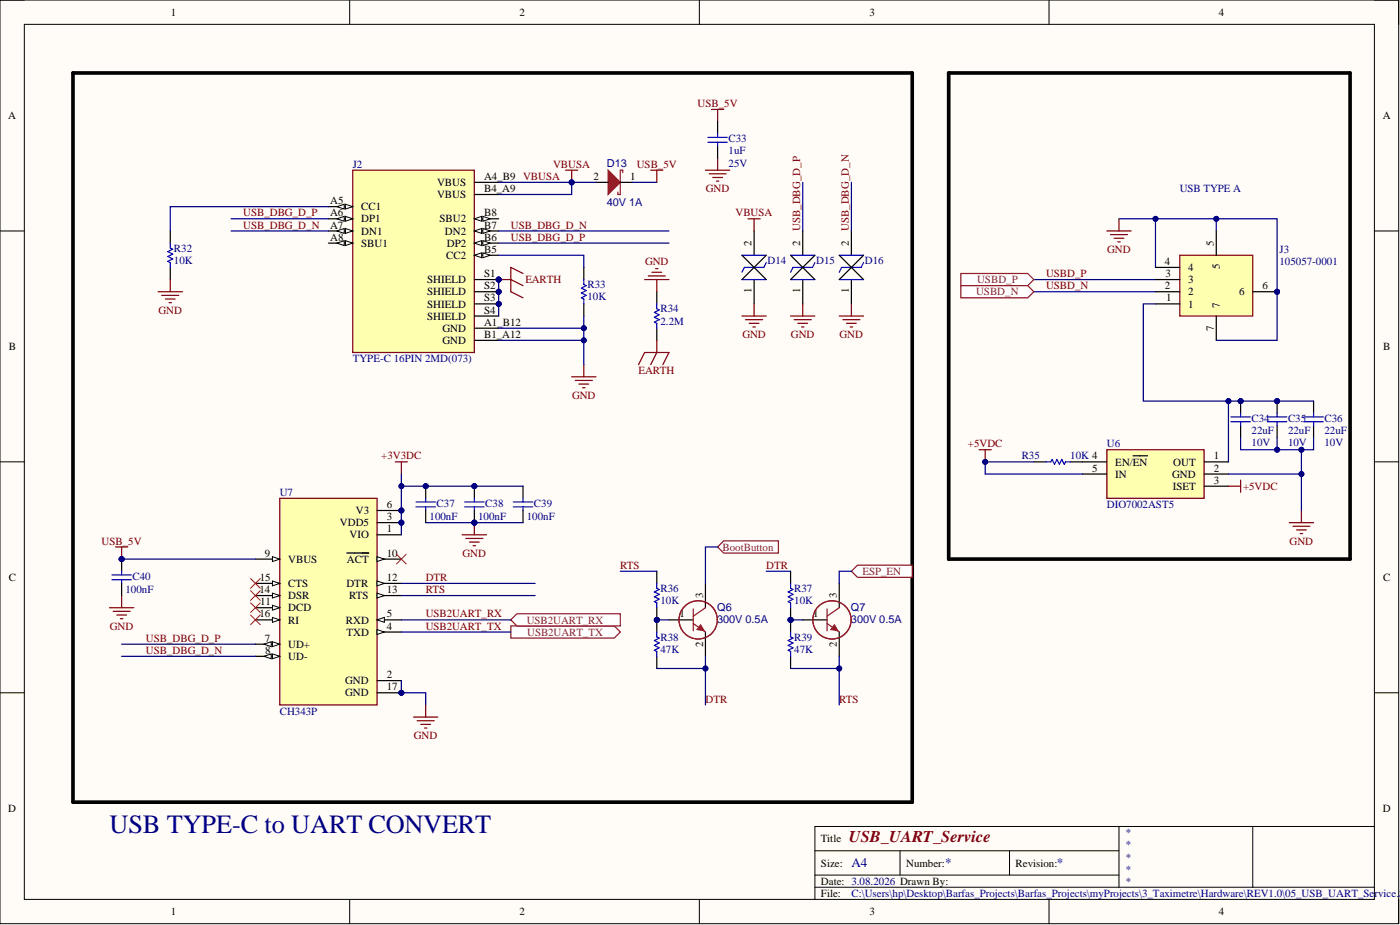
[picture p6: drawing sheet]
<svg xmlns="http://www.w3.org/2000/svg" width="292mm" height="193mm" viewBox="0 0 292 193" stroke-linecap="round" stroke-linejoin="round" font-family="sans-serif">
<defs><g id="words">
<text font-size="5.5" fill="#000080" x="22.8" y="173.8">USB TYPE-C to UART CONVERT</text>
<text font-size="3.4" fill="#800000" x="177.1" y="175.7">USB_UART_Service</text>
<g font-size="2.7" fill="#000080">
<text x="177.6" y="181">A4</text>
<text x="197.2" y="181">*</text>
<text x="220.5" y="181">*</text>
</g>
<g font-size="2.3">
<text x="35.6" y="3.3">1</text>
<text x="108.4" y="3.3">2</text>
<text x="181.4" y="3.3">3</text>
<text x="254.3" y="3.3">4</text>
<text x="1.7" y="24.9">A</text>
<text x="288.5" y="24.9">A</text>
<text x="91.2" y="38.8">VBUS</text>
<text x="91.2" y="41.3">VBUS</text>
<text x="101" y="37.5">A4_B9 VBUSA</text>
<text x="101" y="40.1">B4_A9</text>
<text x="123.8" y="37.5">2</text>
<text x="131.5" y="37.5">1</text>
<text x="68.9" y="45.1">A6</text>
<text x="68.9" y="47.7">A7</text>
<text x="68.9" y="42.6">A5</text>
<text x="75.4" y="43.9">CC1</text>
<text x="75.4" y="46.4">DP1</text>
<text x="91.7" y="46.4">SBU2</text>
<text x="101" y="45.1">B8</text>
<text x="101" y="47.7">B7</text>
<text x="68.9" y="50.2">A8</text>
<text x="75.4" y="48.9">DN1</text>
<text x="75.4" y="51.5">SBU1</text>
<text x="92.8" y="48.9">DN2</text>
<text x="93.2" y="51.5">DP2</text>
<text x="101" y="50.2">B6</text>
<text x="101" y="52.7">B5</text>
<text x="156.8" y="51.2" transform="rotate(-90 156.8 51.2)">2</text>
<text x="167" y="51.2" transform="rotate(-90 167 51.2)">2</text>
<text x="177.1" y="51.2" transform="rotate(-90 177.1 51.2)">2</text>
<text x="253.3" y="51.2" transform="rotate(-90 253.3 51.2)">5</text>
<text x="89.1" y="59.1">SHIELD</text>
<text x="93.1" y="54">CC2</text>
<text x="101" y="57.8">S1</text>
<text x="243.1" y="55.3">4</text>
<text x="243.2" y="57.8">3</text>
<text x="247.9" y="59.1">3</text>
<text x="247.9" y="56.5">4</text>
<text x="254.5" y="56" transform="rotate(-90 254.5 56)">5</text>
<text x="89.1" y="61.6">SHIELD</text>
<text x="89.1" y="64.2">SHIELD</text>
<text x="101" y="60.4">S2</text>
<text x="101" y="62.9">S3</text>
<text x="101" y="65.4">S4</text>
<text x="156.8" y="61.2" transform="rotate(-90 156.8 61.2)">1</text>
<text x="167" y="61.2" transform="rotate(-90 167 61.2)">1</text>
<text x="177.1" y="61.2" transform="rotate(-90 177.1 61.2)">1</text>
<text x="243.1" y="60.4">2</text>
<text x="243.3" y="62.9">1</text>
<text x="247.9" y="64.2">1</text>
<text x="247.9" y="61.6">2</text>
<text x="254.5" y="64.2" transform="rotate(-90 254.5 64.2)">7</text>
<text x="258.5" y="61.6">6</text>
<text x="263.4" y="60.4">6</text>
<text x="89.1" y="66.7">SHIELD</text>
<text x="92.3" y="69.2">GND</text>
<text x="92.3" y="71.8">GND</text>
<text x="101" y="68">A1_B12</text>
<text x="101" y="70.5">B1_A12</text>
<text x="253.3" y="69" transform="rotate(-90 253.3 69)">7</text>
<text x="1.8" y="73">B</text>
<text x="288.6" y="73">B</text>
<text x="253.3" y="95.8">1</text>
<text x="227.9" y="98.4">5</text>
<text x="232.7" y="97.1">EN/EN</text>
<text x="232.7" y="99.7">IN</text>
<text x="244.6" y="99.7">GND</text>
<text x="244.8" y="97.1">OUT</text>
<text x="253.3" y="98.4">2</text>
<text x="253.3" y="100.9">3</text>
<text x="74.3" y="107.3">V3</text>
<text x="80.7" y="106">6</text>
<text x="244.7" y="102.2">ISET</text>
<text x="70.9" y="109.8">VDD5</text>
<text x="72.9" y="112.3">VIO</text>
<text x="80.7" y="108.5">3</text>
<text x="80.7" y="111.1">1</text>
<text x="55.3" y="116.1">9</text>
<text x="60.1" y="117.4">VBUS</text>
<text x="72.4" y="117.4">ACT</text>
<text x="80.7" y="116.1">10</text>
<text x="1.8" y="121.2">C</text>
<text x="54.1" y="123.7">14</text>
<text x="54.2" y="121.2">15</text>
<text x="60.1" y="122.5">CTS</text>
<text x="60.1" y="125">DSR</text>
<text x="72.3" y="122.5">DTR</text>
<text x="72.8" y="125">RTS</text>
<text x="80.7" y="121.2">12</text>
<text x="80.7" y="123.7">13</text>
<text x="146.7" y="124.8" transform="rotate(-90 146.7 124.8)">3</text>
<text x="174.6" y="124.8" transform="rotate(-90 174.6 124.8)">3</text>
<text x="288.6" y="121.2">C</text>
<text x="54.1" y="128.8">16</text>
<text x="54.3" y="126.3">11</text>
<text x="60.1" y="127.5">DCD</text>
<text x="60.1" y="130.1">RI</text>
<text x="72.2" y="130.1">RXD</text>
<text x="80.7" y="128.8">5</text>
<text x="80.7" y="131.3">4</text>
<text x="141.8" y="128.8">1</text>
<text x="169.7" y="128.8">1</text>
<text x="55.3" y="133.9">7</text>
<text x="55.3" y="136.4">8</text>
<text x="60.1" y="135.1">UD+</text>
<text x="60.1" y="137.7">UD-</text>
<text x="72.3" y="132.6">TXD</text>
<text x="146.7" y="134.9" transform="rotate(-90 146.7 134.9)">2</text>
<text x="174.6" y="134.9" transform="rotate(-90 174.6 134.9)">2</text>
<text x="72" y="142.8">GND</text>
<text x="80.7" y="141.5">2</text>
<text x="72" y="145.3">GND</text>
<text x="80.7" y="144">17</text>
<text x="1.7" y="169.4">D</text>
<text x="288.5" y="169.4">D</text>
<text x="171.3" y="175.7">Title</text>
<text x="171.3" y="180.8">Size:</text>
<text x="171.3" y="184.6">Date: 3.08.2026 Drawn By:</text>
<text x="189.1" y="180.8">Number:</text>
<text x="211.9" y="180.8">Revision:</text>
<text x="35.6" y="190.9">1</text>
<text x="108.4" y="190.9">2</text>
<text x="171.3" y="187.1">File:</text>
<text x="181.4" y="190.9">3</text>
<text x="254.3" y="190.9">4</text>
</g>
<g font-size="2.3" fill="#800000">
<text x="145.5" y="22.3">USB_5V</text>
<text x="115.4" y="35">VBUSA</text>
<text x="132.8" y="35">USB_5V</text>
<text x="147.3" y="40.1">GND</text>
<text x="50.8" y="45.1">USB_DBG_D_P</text>
<text x="50.8" y="47.7">USB_DBG_D_N</text>
<text x="106.6" y="47.7">USB_DBG_D_N</text>
<text x="153.4" y="45.1">VBUSA</text>
<text x="106.6" y="50.2">USB_DBG_D_P</text>
<text x="167" y="48.2" transform="rotate(-90 167 48.2)">USB_DBG_D_P</text>
<text x="177.1" y="48.2" transform="rotate(-90 177.1 48.2)">USB_DBG_D_N</text>
<text x="231" y="52.7">GND</text>
<text x="109.6" y="59.1">EARTH</text>
<text x="134.6" y="55.3">GND</text>
<text x="218.2" y="57.8">USBD_P</text>
<text x="33.1" y="65.4">GND</text>
<text x="218.2" y="60.4">USBD_N</text>
<text x="154.9" y="70.5">GND</text>
<text x="165" y="70.5">GND</text>
<text x="175.2" y="70.5">GND</text>
<text x="119.4" y="83.2">GND</text>
<text x="133.2" y="78.1">EARTH</text>
<text x="79.6" y="95.8">+3V3DC</text>
<text x="202" y="93.3">+5VDC</text>
<text x="259.4" y="102.2">+5VDC</text>
<text x="21.2" y="113.6">USB_5V</text>
<text x="269.1" y="113.6">GND</text>
<text x="96.5" y="116.1">GND</text>
<text x="129.4" y="118.7">RTS</text>
<text x="159.9" y="118.7">DTR</text>
<text x="88.8" y="123.7">RTS</text>
<text x="88.8" y="121.2">DTR</text>
<text x="22.9" y="131.3">GND</text>
<text x="88.8" y="128.8">USB2UART_RX</text>
<text x="88.8" y="131.3">USB2UART_TX</text>
<text x="30.5" y="133.9">USB_DBG_D_P</text>
<text x="30.5" y="136.4">USB_DBG_D_N</text>
<text x="147.2" y="146.6">DTR</text>
<text x="175.1" y="146.6">RTS</text>
<text x="86.4" y="154.2">GND</text>
</g>
<g font-size="2.3" fill="#000080">
<text x="152" y="29.7">C33</text>
<text x="73.6" y="35">J2</text>
<text x="126.6" y="34.8">D13</text>
<text x="152" y="32.2">1uF</text>
<text x="152" y="34.7">25V</text>
<text x="246.2" y="40.1">USB TYPE A</text>
<text x="126.6" y="42.9">40V 1A</text>
<text x="36.3" y="52.5">R32</text>
<text x="267" y="52.7">J3</text>
<text x="36.3" y="55">10K</text>
<text x="160.1" y="55">D14</text>
<text x="170.3" y="55">D15</text>
<text x="180.4" y="55">D16</text>
<text x="267" y="55.3">105057-0001</text>
<text x="122.6" y="62.6">10K</text>
<text x="122.6" y="60.1">R33</text>
<text x="137.8" y="65.2">R34</text>
<text x="137.8" y="67.7">2.2M</text>
<text x="73.6" y="75.6">TYPE-C 16PIN 2MD(073)</text>
<text x="261.1" y="88">C34</text>
<text x="268.7" y="88">C35</text>
<text x="276.4" y="88">C36</text>
<text x="213.2" y="95.8">R35</text>
<text x="223.3" y="95.8">10K 4</text>
<text x="230.9" y="93.3">U6</text>
<text x="261.1" y="90.5">22uF</text>
<text x="261.1" y="93.1">10V</text>
<text x="268.7" y="90.5">22uF</text>
<text x="268.7" y="93.1">10V</text>
<text x="276.4" y="90.5">22uF</text>
<text x="276.4" y="93.1">10V</text>
<text x="58.4" y="103.5">U7</text>
<text x="91.1" y="105.7">C37</text>
<text x="101.3" y="105.7">C38</text>
<text x="111.4" y="105.7">C39</text>
<text x="230.9" y="106">DIO7002AST5</text>
<text x="89.6" y="108.4">100nF</text>
<text x="99.8" y="108.4">100nF</text>
<text x="109.9" y="108.4">100nF</text>
<text x="26.2" y="123.7">100nF</text>
<text x="27.7" y="120.9">C40</text>
<text x="137.8" y="123.5">R36</text>
<text x="165.7" y="123.5">R37</text>
<text x="137.8" y="126">10K</text>
<text x="149.6" y="129.9">300V 0.5A</text>
<text x="149.6" y="127.4">Q6</text>
<text x="165.7" y="126">10K</text>
<text x="177.6" y="129.9">300V 0.5A</text>
<text x="177.6" y="127.4">Q7</text>
<text x="137.8" y="136.2">47K</text>
<text x="137.8" y="133.6">R38</text>
<text x="165.7" y="136.2">47K</text>
<text x="165.7" y="133.6">R39</text>
<text x="58.4" y="149.1">CH343P</text>
<text x="234.7" y="174.4">*</text>
<text x="234.7" y="177">*</text>
<text x="234.7" y="179.5">*</text>
<text x="234.7" y="182.1">*</text>
<text x="234.7" y="184.6">*</text>
<text x="177.6" y="187.1">C:\Users\hp\Desktop\Barfas_Projects\Barfas_Projects\myProjects\3_Taximetre\Hardware\REV1.0\05_USB_UART_Service.S</text>
</g>
<g font-size="2.3" fill="#741b47">
<text x="203.9" y="59.1">USBD_P</text>
<text x="203.6" y="61.6">USBD_N</text>
<text x="150.7" y="114.9">BootButton</text>
<text x="179.9" y="119.9">ESP_EN</text>
<text x="109.9" y="130.1">USB2UART_RX</text>
<text x="110" y="132.6">USB2UART_TX</text>
</g>
</g></defs>
<path d="M0 0h291.8v192.7h-291.8z" fill-rule="evenodd" fill="#fffcf8"/>
<path d="M0 0h291.8v192.7h-291.8z" fill="none" stroke="#000" stroke-width=".21"/>
<path d="M5.1 5.1h281.7v182.5h-281.7z" fill-rule="evenodd" fill="#fffcf8"/>
<g fill="none" stroke="#000" stroke-width=".21">
<path d="M0 0h5.1M5.1 5.1h281.7v182.5h-281.7zM73 0v5.1M145.9 0v5.1M218.9 0v5.1M286.8 0h5v5.1M0 48.2h5.1M286.8 48.2h5M0 96.4h5.1M286.8 96.4h5M0 144.5h5.1M286.8 144.5h5"/>
<path d="M170 177.5h63.5M187.8 177.5v5.1M210.6 177.5v5.1M233.5 172.4v12.7M261.4 172.4v12.7M286.8 172.4h-116.8v15.2M73 187.6v5.1M145.9 187.6v5.1M170 185.1h116.8M170 182.6h63.5M218.9 187.6v5.1M291.8 187.6v5.1"/>
</g>
<g fill="none" stroke="#800000" stroke-width=".25">
<path d="M96.4 111.6h5.1M97.2 112.3h3.5M98 113.1h2M98.7 113.8h.5M99 109v2.6M22.8 126.8h5.1M23.6 127.5h3.6M24.4 128.3h2M25.1 129.1h.5M25.4 124.2v2.6M86.3 149.6h5.1M87 150.4h3.6"/>
<path d="M87.8 151.1h2M88.6 151.9h.5M88.8 147.1v2.5"/>
</g>
<circle cx="99" cy="109" r=".51" fill="#000080"/>
<circle cx="99" cy="109" r=".51" fill="none" stroke="#000080" stroke-width=".21"/>
<path d="M15.2 15.2h175.1v152.1h-175.1zM197.9 15.2h83.8v101.4h-83.8z" fill="none" stroke="#000" stroke-width=".76"/>
<path d="M230.9 48.2h5.1M231.7 48.9h3.5M232.5 49.7h2M233.2 50.5h.5M233.5 45.6v2.6" fill="none" stroke="#800000" stroke-width=".25"/>
<circle cx="104" cy="58.3" r=".51" fill="#000080"/>
<circle cx="104" cy="58.3" r=".51" fill="none" stroke="#000080" stroke-width=".21"/>
<circle cx="104" cy="60.9" r=".51" fill="#000080"/>
<circle cx="104" cy="60.9" r=".51" fill="none" stroke="#000080" stroke-width=".21"/>
<circle cx="104" cy="63.4" r=".51" fill="#000080"/>
<circle cx="104" cy="63.4" r=".51" fill="none" stroke="#000080" stroke-width=".21"/>
<path d="M73.6 35.5h25.4v38h-25.4z" fill-rule="evenodd" fill="#ffffb0"/>
<path d="M73.6 35.5h25.4v38h-25.4z" fill="none" stroke="#800000" stroke-width=".25"/>
<path d="M68.5 43.1h5.1" fill="none" stroke="#000" stroke-width=".25"/>
<path d="M72.1 42.6l1.5 .5-1.5 .5z" fill="#f8fcff"/>
<path d="M72.1 42.6l1.5 .5-1.5 .5z" fill="none" stroke="#000" stroke-width=".21"/>
<path d="M70.3 43.1l1.5-.5v1z" fill="#f8fcff"/>
<path d="M70.3 43.1l1.5-.5v1z" fill="none" stroke="#000" stroke-width=".21"/>
<path d="M68.5 45.6h5.1" fill="none" stroke="#000" stroke-width=".25"/>
<path d="M72.1 45.1l1.5 .5-1.5 .6z" fill="#f8fcff"/>
<path d="M72.1 45.1l1.5 .5-1.5 .6z" fill="none" stroke="#000" stroke-width=".21"/>
<path d="M70.3 45.6l1.5-.5v1.1z" fill="#f8fcff"/>
<path d="M70.3 45.6l1.5-.5v1.1z" fill="none" stroke="#000" stroke-width=".21"/>
<path d="M68.5 48.2h5.1" fill="none" stroke="#000" stroke-width=".25"/>
<path d="M72.1 47.7l1.5 .5-1.5 .5z" fill="#f8fcff"/>
<path d="M72.1 47.7l1.5 .5-1.5 .5z" fill="none" stroke="#000" stroke-width=".21"/>
<path d="M70.3 48.2l1.5-.5v1z" fill="#f8fcff"/>
<path d="M70.3 48.2l1.5-.5v1z" fill="none" stroke="#000" stroke-width=".21"/>
<path d="M68.5 50.7h5.1" fill="none" stroke="#000" stroke-width=".25"/>
<path d="M72.1 50.2l1.5 .5-1.5 .5z" fill="#f8fcff"/>
<path d="M72.1 50.2l1.5 .5-1.5 .5z" fill="none" stroke="#000" stroke-width=".21"/>
<path d="M70.3 50.7l1.5-.5v1z" fill="#f8fcff"/>
<path d="M70.3 50.7l1.5-.5v1z" fill="none" stroke="#000" stroke-width=".21"/>
<path d="M99 38h5M99 40.6h5M99 45.6h5" fill="none" stroke="#000" stroke-width=".25"/>
<path d="M99 45.6l1.5-.5v1.1z" fill="#f8fcff"/>
<path d="M99 45.6l1.5-.5v1.1z" fill="none" stroke="#000" stroke-width=".21"/>
<path d="M100.7 45.1l1.6 .5-1.6 .6z" fill="#f8fcff"/>
<path d="M100.7 45.1l1.6 .5-1.6 .6z" fill="none" stroke="#000" stroke-width=".21"/>
<path d="M99 48.2h5" fill="none" stroke="#000" stroke-width=".25"/>
<path d="M99 48.2l1.5-.5v1z" fill="#f8fcff"/>
<path d="M99 48.2l1.5-.5v1z" fill="none" stroke="#000" stroke-width=".21"/>
<path d="M100.7 47.7l1.6 .5-1.6 .5z" fill="#f8fcff"/>
<path d="M100.7 47.7l1.6 .5-1.6 .5z" fill="none" stroke="#000" stroke-width=".21"/>
<path d="M99 50.7h5" fill="none" stroke="#000" stroke-width=".25"/>
<path d="M99 50.7l1.5-.5v1z" fill="#f8fcff"/>
<path d="M99 50.7l1.5-.5v1z" fill="none" stroke="#000" stroke-width=".21"/>
<path d="M100.7 50.2l1.6 .5-1.6 .5z" fill="#f8fcff"/>
<path d="M100.7 50.2l1.6 .5-1.6 .5z" fill="none" stroke="#000" stroke-width=".21"/>
<path d="M99 53.3h5" fill="none" stroke="#000" stroke-width=".25"/>
<path d="M99 53.3l1.5-.6v1.1z" fill="#f8fcff"/>
<path d="M99 53.3l1.5-.6v1.1z" fill="none" stroke="#000" stroke-width=".21"/>
<path d="M100.7 52.7l1.6 .6-1.6 .5z" fill="#f8fcff"/>
<path d="M100.7 52.7l1.6 .6-1.6 .5z" fill="none" stroke="#000" stroke-width=".21"/>
<path d="M99 58.3h5" fill="none" stroke="#000" stroke-width=".25"/>
<circle cx="104" cy="58.3" r=".51" fill="#000080"/>
<circle cx="104" cy="58.3" r=".51" fill="none" stroke="#000080" stroke-width=".21"/>
<path d="M99 60.9h5" fill="none" stroke="#000" stroke-width=".25"/>
<circle cx="104" cy="60.9" r=".51" fill="#000080"/>
<circle cx="104" cy="60.9" r=".51" fill="none" stroke="#000080" stroke-width=".21"/>
<path d="M99 63.4h5" fill="none" stroke="#000" stroke-width=".25"/>
<circle cx="104" cy="63.4" r=".51" fill="#000080"/>
<circle cx="104" cy="63.4" r=".51" fill="none" stroke="#000080" stroke-width=".21"/>
<path d="M35.5 48.2v2.5M35.5 55.8v2.5M121.8 55.8v2.5M99 65.9h5M99 68.5h5M99 71h5M121.8 63.4v2.5M137 60.9v2.5M137 68.5v2.5" fill="none" stroke="#000" stroke-width=".25"/>
<path d="M35.5 58.3v2.6M104 58.3h2.6l2.5 1.3M109.1 57.1l-2.5-1.3v5.1l2.5 1.2M33 60.9h5.1M33.8 61.6h3.5M34.5 62.4h2M35.3 63.1h.5M119.3 78.6h5M120 79.4h3.6M121.8 76.1v2.5M120.8 80.1h2M121.6 80.9h.5" fill="none" stroke="#800000" stroke-width=".25"/>
<path d="M35.5 50.7v1l.5 .3-1 .5 1 .5-1 .5 1 .5-1 .5 .5 .3v1M121.8 58.3v1l.5 .3-1 .5 1 .5-1 .5 1 .5-1 .5 .5 .3v1M137 63.4v1l.5 .3-1 .5 1 .5-1 .5 1 .5-1 .5 .5 .3v1" fill="none" stroke="#00f" stroke-width=".25"/>
<circle cx="104" cy="58.3" r=".51" fill="#000080"/>
<circle cx="104" cy="58.3" r=".51" fill="none" stroke="#000080" stroke-width=".21"/>
<g fill="none" stroke="#800000" stroke-width=".25">
<path d="M134.5 58.3h5.1M135.3 57.6h3.5M136 56.8h2M136.8 56h.5M137 58.3v2.6M156.1 45.6h2.5M157.3 45.6v2.6M133.2 76.1l1.3-2.6h5.1l-1.3 2.6M137 71v2.5l-1.2 2.6M154.8 65.9h5.1M155.6 66.7h3.5M156.3 67.5h2.1"/>
<path d="M157.1 68.2h.5M157.3 63.4v2.5M164.9 65.9h5.1M165.7 66.7h3.6M166.5 67.5h2M167.2 68.2h.5M167.5 63.4v2.5M175.1 65.9h5.1M175.9 66.7h3.5M176.6 67.5h2.1M177.4 68.2h.5M177.6 63.4v2.5"/>
</g>
<path d="M154.8 53.3l5.1 5M157.3 48.2v5.1M157.3 58.3v5.1M159.9 53.3l-5.1 5M164.9 53.3l5.1 5M167.5 48.2v5.1M167.5 58.3v5.1M170 53.3l-5.1 5M175.1 53.3l5.1 5M177.6 48.2v5.1M177.6 58.3v5.1M180.2 53.3l-5.1 5" fill="none" stroke="#000" stroke-width=".25"/>
<path d="M154.8 58.3h5.1M154.8 53.3h5.1M159.9 54.8l-.5 1h-4.1l-.5 1M164.9 58.3h5.1M164.9 53.3h5.1M170 54.8l-.5 1h-4l-.6 1M175.1 58.3h5.1M175.1 53.3h5.1M180.2 54.8l-.5 1h-4.1l-.5 1" fill="none" stroke="#00f" stroke-width=".25"/>
<path d="M126.9 35.5l2.5 2.5-2.5 2.6z" fill="#880444"/>
<path d="M126.9 35.5l2.5 2.5-2.5 2.6zM129.9 36v-.5h-.5v5.1h-.5v-.5" fill="none" stroke="#880444" stroke-width=".25"/>
<path d="M124.3 38h2.6M129.4 38h2.6" fill="none" stroke="#000" stroke-width=".25"/>
<path d="M118 35.5h2.5M119.3 35.5v2.5" fill="none" stroke="#800000" stroke-width=".25"/>
<circle cx="119.3" cy="38" r=".51" fill="#000080"/>
<circle cx="119.3" cy="38" r=".51" fill="none" stroke="#000080" stroke-width=".21"/>
<path d="M135.8 35.5h2.5M137 35.5v2.5M24.1 114.1h2.5M25.4 114.1v2.5" fill="none" stroke="#800000" stroke-width=".25"/>
<circle cx="25.4" cy="116.6" r=".51" fill="#000080"/>
<circle cx="25.4" cy="116.6" r=".51" fill="none" stroke="#000080" stroke-width=".21"/>
<path d="M147.2 35.5h5.1M147.9 36.3h3.6M148.5 22.8h2.5M148.7 37h2M149.5 37.8h.5M149.7 22.8v2.6M149.7 33v2.5" fill="none" stroke="#800000" stroke-width=".25"/>
<path d="M149.7 25.4v2.5M149.7 30.4v2.6" fill="none" stroke="#000" stroke-width=".25"/>
<path d="M147.7 29.7h4.1M147.7 28.7h4.1M149.7 27.9v.8M149.7 29.7v.7" fill="none" stroke="#00f" stroke-width=".25"/>
<circle cx="83.7" cy="106.5" r=".51" fill="#000080"/>
<circle cx="83.7" cy="106.5" r=".51" fill="none" stroke="#000080" stroke-width=".21"/>
<circle cx="83.7" cy="109" r=".51" fill="#000080"/>
<circle cx="83.7" cy="109" r=".51" fill="none" stroke="#000080" stroke-width=".21"/>
<circle cx="83.7" cy="144.5" r=".51" fill="#000080"/>
<circle cx="83.7" cy="144.5" r=".51" fill="none" stroke="#000080" stroke-width=".21"/>
<path d="M58.4 104h20.3v43.1h-20.3z" fill-rule="evenodd" fill="#ffffb0"/>
<path d="M58.4 104h20.3v43.1h-20.3z" fill="none" stroke="#800000" stroke-width=".25"/>
<path d="M53.3 116.6h5.1" fill="none" stroke="#000" stroke-width=".25"/>
<path d="M56.8 116.1l1.6 .5-1.6 .5z" fill="#f8fcff"/>
<path d="M56.8 116.1l1.6 .5-1.6 .5z" fill="none" stroke="#000" stroke-width=".21"/>
<path d="M53.3 121.7h5.1" fill="none" stroke="#000" stroke-width=".25"/>
<path d="M56.8 121.2l1.6 .5-1.6 .5z" fill="#f8fcff"/>
<path d="M56.8 121.2l1.6 .5-1.6 .5z" fill="none" stroke="#000" stroke-width=".21"/>
<path d="M53.3 124.2h5.1" fill="none" stroke="#000" stroke-width=".25"/>
<path d="M56.8 123.7l1.6 .5-1.6 .6z" fill="#f8fcff"/>
<path d="M56.8 123.7l1.6 .5-1.6 .6z" fill="none" stroke="#000" stroke-width=".21"/>
<path d="M53.3 126.8h5.1" fill="none" stroke="#000" stroke-width=".25"/>
<path d="M56.8 126.3l1.6 .5-1.6 .5z" fill="#f8fcff"/>
<path d="M56.8 126.3l1.6 .5-1.6 .5z" fill="none" stroke="#000" stroke-width=".21"/>
<path d="M53.3 129.3h5.1" fill="none" stroke="#000" stroke-width=".25"/>
<path d="M56.8 128.8l1.6 .5-1.6 .5z" fill="#f8fcff"/>
<path d="M56.8 128.8l1.6 .5-1.6 .5z" fill="none" stroke="#000" stroke-width=".21"/>
<path d="M53.3 134.4h5.1" fill="none" stroke="#000" stroke-width=".25"/>
<path d="M56.8 133.9l1.6 .5-1.6 .5z" fill="#f8fcff"/>
<path d="M56.8 133.9l1.6 .5-1.6 .5z" fill="none" stroke="#000" stroke-width=".21"/>
<path d="M55.1 134.4l1.5-.5v1z" fill="#f8fcff"/>
<path d="M55.1 134.4l1.5-.5v1z" fill="none" stroke="#000" stroke-width=".21"/>
<path d="M53.3 136.9h5.1" fill="none" stroke="#000" stroke-width=".25"/>
<path d="M56.8 136.4l1.6 .5-1.6 .5z" fill="#f8fcff"/>
<path d="M56.8 136.4l1.6 .5-1.6 .5z" fill="none" stroke="#000" stroke-width=".21"/>
<path d="M55.1 136.9l1.5-.5v1z" fill="#f8fcff"/>
<path d="M55.1 136.9l1.5-.5v1z" fill="none" stroke="#000" stroke-width=".21"/>
<path d="M78.7 106.5h5" fill="none" stroke="#000" stroke-width=".25"/>
<circle cx="83.7" cy="106.5" r=".51" fill="#000080"/>
<circle cx="83.7" cy="106.5" r=".51" fill="none" stroke="#000080" stroke-width=".21"/>
<path d="M78.7 109h5" fill="none" stroke="#000" stroke-width=".25"/>
<circle cx="83.7" cy="109" r=".51" fill="#000080"/>
<circle cx="83.7" cy="109" r=".51" fill="none" stroke="#000080" stroke-width=".21"/>
<path d="M78.7 111.6h5M78.7 116.6h5" fill="none" stroke="#000" stroke-width=".25"/>
<path d="M78.7 116.1l1.5 .5-1.5 .5z" fill="#f8fcff"/>
<path d="M78.7 116.1l1.5 .5-1.5 .5z" fill="none" stroke="#000" stroke-width=".21"/>
<path d="M72.4 115.4h4.5M78.7 121.7h5" fill="none" stroke="#000" stroke-width=".25"/>
<path d="M78.7 121.2l1.5 .5-1.5 .5z" fill="#f8fcff"/>
<path d="M78.7 121.2l1.5 .5-1.5 .5z" fill="none" stroke="#000" stroke-width=".21"/>
<path d="M78.7 124.2h5" fill="none" stroke="#000" stroke-width=".25"/>
<path d="M78.7 123.7l1.5 .5-1.5 .6z" fill="#f8fcff"/>
<path d="M78.7 123.7l1.5 .5-1.5 .6z" fill="none" stroke="#000" stroke-width=".21"/>
<path d="M78.7 129.3h5" fill="none" stroke="#000" stroke-width=".25"/>
<path d="M78.7 129.3l1.5-.5v1z" fill="#f8fcff"/>
<path d="M78.7 129.3l1.5-.5v1z" fill="none" stroke="#000" stroke-width=".21"/>
<path d="M78.7 131.8h5" fill="none" stroke="#000" stroke-width=".25"/>
<path d="M78.7 131.3l1.5 .5-1.5 .6z" fill="#f8fcff"/>
<path d="M78.7 131.3l1.5 .5-1.5 .6z" fill="none" stroke="#000" stroke-width=".21"/>
<path d="M78.7 142h5M78.7 144.5h5" fill="none" stroke="#000" stroke-width=".25"/>
<circle cx="83.7" cy="144.5" r=".51" fill="#000080"/>
<circle cx="83.7" cy="144.5" r=".51" fill="none" stroke="#000080" stroke-width=".21"/>
<path d="M106.6 130.6h21.6l1.2 1.2-1.2 1.3h-21.6z" fill-rule="evenodd" fill="#fff"/>
<path d="M106.6 130.6h21.6l1.2 1.2-1.2 1.3h-21.6z" fill="none" stroke="#880444" stroke-width=".25"/>
<path d="M106.6 129.3l1.3-1.3h21.5v2.6h-21.5z" fill-rule="evenodd" fill="#fff"/>
<path d="M106.6 129.3l1.3-1.3h21.5v2.6h-21.5zM144.6 130.1l2.6 1.7M144.6 127v4.6M147.2 126.8l-2.6 1.8" fill="none" stroke="#880444" stroke-width=".25"/>
<path d="M139.6 129.3h5M147.2 121.7v5.1M147.2 131.8v5.1" fill="none" stroke="#000" stroke-width=".25"/>
<path d="M146.2 130.3l.7 1.3-1.5-.3z" fill="#880444"/>
<path d="M146.2 130.3l.7 1.3-1.5-.3z" fill="none" stroke="#880444" stroke-width=".21"/>
<g fill="none" stroke="#880444" stroke-width=".25">
<path d="M172.6 130.1l2.5 1.7M172.6 127v4.6M175.1 126.8l-2.5 1.8"/>
<circle cx="145.7" cy="129.3" r="4"/>
</g>
<path d="M167.5 129.3h5.1M175.1 121.7v5.1M175.1 131.8v5.1" fill="none" stroke="#000" stroke-width=".25"/>
<path d="M174.1 130.3l.7 1.3-1.5-.3z" fill="#880444"/>
<path d="M174.1 130.3l.7 1.3-1.5-.3z" fill="none" stroke="#880444" stroke-width=".21"/>
<circle cx="173.6" cy="129.3" r="4" fill="none" stroke="#880444" stroke-width=".25"/>
<circle cx="164.9" cy="129.3" r=".51" fill="#000080"/>
<circle cx="164.9" cy="129.3" r=".51" fill="none" stroke="#000080" stroke-width=".21"/>
<path d="M164.9 119.2v2.5M164.9 126.8v2.5" fill="none" stroke="#000" stroke-width=".25"/>
<circle cx="164.9" cy="129.3" r=".51" fill="#000080"/>
<circle cx="164.9" cy="129.3" r=".51" fill="none" stroke="#000080" stroke-width=".21"/>
<path d="M164.9 121.7v1l.6 .3-1.1 .5 1.1 .5-1.1 .5 1.1 .5-1.1 .5 .5 .3v1" fill="none" stroke="#00f" stroke-width=".25"/>
<circle cx="164.9" cy="129.3" r=".51" fill="#000080"/>
<circle cx="164.9" cy="129.3" r=".51" fill="none" stroke="#000080" stroke-width=".21"/>
<path d="M164.9 129.3v2.5" fill="none" stroke="#000" stroke-width=".25"/>
<circle cx="164.9" cy="129.3" r=".51" fill="#000080"/>
<circle cx="164.9" cy="129.3" r=".51" fill="none" stroke="#000080" stroke-width=".21"/>
<path d="M164.9 136.9v2.6" fill="none" stroke="#000" stroke-width=".25"/>
<path d="M164.9 131.8v1.1l.6 .2-1.1 .5 1.1 .5-1.1 .5 1.1 .5-1.1 .6 .5 .2v1" fill="none" stroke="#00f" stroke-width=".25"/>
<circle cx="137" cy="129.3" r=".51" fill="#000080"/>
<circle cx="137" cy="129.3" r=".51" fill="none" stroke="#000080" stroke-width=".21"/>
<path d="M137 119.2v2.5M137 126.8v2.5" fill="none" stroke="#000" stroke-width=".25"/>
<circle cx="137" cy="129.3" r=".51" fill="#000080"/>
<circle cx="137" cy="129.3" r=".51" fill="none" stroke="#000080" stroke-width=".21"/>
<path d="M137 121.7v1l.5 .3-1 .5 1 .5-1 .5 1 .5-1 .5 .5 .3v1" fill="none" stroke="#00f" stroke-width=".25"/>
<circle cx="137" cy="129.3" r=".51" fill="#000080"/>
<circle cx="137" cy="129.3" r=".51" fill="none" stroke="#000080" stroke-width=".21"/>
<path d="M137 129.3v2.5" fill="none" stroke="#000" stroke-width=".25"/>
<circle cx="137" cy="129.3" r=".51" fill="#000080"/>
<circle cx="137" cy="129.3" r=".51" fill="none" stroke="#000080" stroke-width=".21"/>
<path d="M137 136.9v2.6" fill="none" stroke="#000" stroke-width=".25"/>
<path d="M137 131.8v1.1l.5 .2-1 .5 1 .5-1 .5 1 .5-1 .6 .5 .2v1" fill="none" stroke="#00f" stroke-width=".25"/>
<path d="M149.7 114.1l1.3-1.3h11.4v2.6h-11.4z" fill-rule="evenodd" fill="#fff"/>
<path d="M149.7 114.1l1.3-1.3h11.4v2.6h-11.4z" fill="none" stroke="#880444" stroke-width=".25"/>
<path d="M177.6 119.2l1.3-1.3h11.4v2.5h-11.4z" fill-rule="evenodd" fill="#fff"/>
<path d="M177.6 119.2l1.3-1.3h11.4v2.5h-11.4z" fill="none" stroke="#880444" stroke-width=".25"/>
<path d="M82.5 96.4h2.5M83.7 96.4v2.5" fill="none" stroke="#800000" stroke-width=".25"/>
<circle cx="25.4" cy="116.6" r=".51" fill="#000080"/>
<circle cx="25.4" cy="116.6" r=".51" fill="none" stroke="#000080" stroke-width=".21"/>
<path d="M23.3 120.9h4.1M25.4 120.9v.8" fill="none" stroke="#00f" stroke-width=".25"/>
<path d="M25.4 116.6v2.6" fill="none" stroke="#000" stroke-width=".25"/>
<circle cx="25.4" cy="116.6" r=".51" fill="#000080"/>
<circle cx="25.4" cy="116.6" r=".51" fill="none" stroke="#000080" stroke-width=".21"/>
<path d="M25.4 121.7v2.5" fill="none" stroke="#000" stroke-width=".25"/>
<path d="M23.3 119.9h4.1M25.4 119.2v.7" fill="none" stroke="#00f" stroke-width=".25"/>
<circle cx="88.8" cy="101.4" r=".51" fill="#000080"/>
<circle cx="88.8" cy="101.4" r=".51" fill="none" stroke="#000080" stroke-width=".21"/>
<path d="M86.8 105.7h4M88.8 105.7v.8" fill="none" stroke="#00f" stroke-width=".25"/>
<path d="M88.8 101.4v2.6" fill="none" stroke="#000" stroke-width=".25"/>
<circle cx="88.8" cy="101.4" r=".51" fill="#000080"/>
<circle cx="88.8" cy="101.4" r=".51" fill="none" stroke="#000080" stroke-width=".21"/>
<path d="M88.8 106.5v2.5" fill="none" stroke="#000" stroke-width=".25"/>
<path d="M86.8 104.7h4M88.8 104v.7" fill="none" stroke="#00f" stroke-width=".25"/>
<circle cx="99" cy="101.4" r=".51" fill="#000080"/>
<circle cx="99" cy="101.4" r=".51" fill="none" stroke="#000080" stroke-width=".21"/>
<circle cx="99" cy="109" r=".51" fill="#000080"/>
<circle cx="99" cy="109" r=".51" fill="none" stroke="#000080" stroke-width=".21"/>
<path d="M96.9 105.7h4.1M99 105.7v.8" fill="none" stroke="#00f" stroke-width=".25"/>
<path d="M99 101.4v2.6" fill="none" stroke="#000" stroke-width=".25"/>
<circle cx="99" cy="101.4" r=".51" fill="#000080"/>
<circle cx="99" cy="101.4" r=".51" fill="none" stroke="#000080" stroke-width=".21"/>
<path d="M99 106.5v2.5" fill="none" stroke="#000" stroke-width=".25"/>
<circle cx="99" cy="109" r=".51" fill="#000080"/>
<circle cx="99" cy="109" r=".51" fill="none" stroke="#000080" stroke-width=".21"/>
<path d="M96.9 104.7h4.1M99 104v.7M107.1 104.7h4.1M107.1 105.7h4.1M109.1 104v.7M109.1 105.7v.8" fill="none" stroke="#00f" stroke-width=".25"/>
<path d="M109.1 101.4v2.6M109.1 106.5v2.5" fill="none" stroke="#000" stroke-width=".25"/>
<path d="M230.9 93.8h20.3v10.2h-20.3z" fill-rule="evenodd" fill="#ffffb0"/>
<path d="M204.3 93.8h2.5M205.6 93.8v2.6M230.9 93.8h20.3v10.2h-20.3z" fill="none" stroke="#800000" stroke-width=".25"/>
<path d="M215.7 96.4h2.5M223.3 96.4h7.6M225.9 98.9h5M236.4 95.1h3M251.2 96.4h5.1M251.2 98.9h5.1M251.2 101.4h5.1" fill="none" stroke="#000" stroke-width=".25"/>
<path d="M218.2 96.4h1.1l.2-.6 .5 1.1 .5-1.1 .5 1.1 .5-1.1 .5 1.1 .3-.5h1" fill="none" stroke="#00f" stroke-width=".25"/>
<circle cx="205.6" cy="96.4" r=".51" fill="#000080"/>
<circle cx="205.6" cy="96.4" r=".51" fill="none" stroke="#000080" stroke-width=".21"/>
<path d="M256.3 101.4h2.5M258.8 100.2v2.5M269 109h5.1M269.8 109.8h3.5M270.5 110.6h2M271.3 111.3h.5M271.5 106.5v2.5" fill="none" stroke="#800000" stroke-width=".25"/>
<circle cx="258.8" cy="83.7" r=".51" fill="#000080"/>
<circle cx="258.8" cy="83.7" r=".51" fill="none" stroke="#000080" stroke-width=".21"/>
<path d="M258.8 83.7v2.5" fill="none" stroke="#000" stroke-width=".25"/>
<circle cx="258.8" cy="83.7" r=".51" fill="#000080"/>
<circle cx="258.8" cy="83.7" r=".51" fill="none" stroke="#000080" stroke-width=".21"/>
<path d="M258.8 88.7v2.6" fill="none" stroke="#000" stroke-width=".25"/>
<path d="M256.8 88h4.1M256.8 87h4.1M258.8 86.2v.8M258.8 88v.7" fill="none" stroke="#00f" stroke-width=".25"/>
<circle cx="266.5" cy="83.7" r=".51" fill="#000080"/>
<circle cx="266.5" cy="83.7" r=".51" fill="none" stroke="#000080" stroke-width=".21"/>
<path d="M266.5 83.7v2.5" fill="none" stroke="#000" stroke-width=".25"/>
<circle cx="266.5" cy="83.7" r=".51" fill="#000080"/>
<circle cx="266.5" cy="83.7" r=".51" fill="none" stroke="#000080" stroke-width=".21"/>
<path d="M266.5 88.7v2.6M274.1 83.7v2.5M274.1 88.7v2.6" fill="none" stroke="#000" stroke-width=".25"/>
<path d="M264.4 88h4.1M264.4 87h4.1M266.5 86.2v.8M266.5 88v.7M272 88h4.1M272 87h4.1M274.1 86.2v.8M274.1 88v.7" fill="none" stroke="#00f" stroke-width=".25"/>
<path d="M25.4 134.4h27.9M25.4 136.9h27.9M83.7 142v2.5h5.1v2.6" fill="none" stroke="#000080" stroke-width=".25"/>
<circle cx="83.7" cy="144.5" r=".51" fill="#000080"/>
<circle cx="83.7" cy="144.5" r=".51" fill="none" stroke="#000080" stroke-width=".21"/>
<path d="M25.4 116.6h27.9" fill="none" stroke="#000080" stroke-width=".25"/>
<circle cx="25.4" cy="116.6" r=".51" fill="#000080"/>
<circle cx="25.4" cy="116.6" r=".51" fill="none" stroke="#000080" stroke-width=".21"/>
<path d="M83.7 98.9v2.5h25.4M83.7 131.8h22.9M83.7 129.3h22.9" fill="none" stroke="#000080" stroke-width=".25"/>
<circle cx="83.7" cy="101.4" r=".51" fill="#000080"/>
<circle cx="83.7" cy="101.4" r=".51" fill="none" stroke="#000080" stroke-width=".21"/>
<circle cx="88.8" cy="101.4" r=".51" fill="#000080"/>
<circle cx="88.8" cy="101.4" r=".51" fill="none" stroke="#000080" stroke-width=".21"/>
<circle cx="99" cy="101.4" r=".51" fill="#000080"/>
<circle cx="99" cy="101.4" r=".51" fill="none" stroke="#000080" stroke-width=".21"/>
<path d="M83.7 101.4v10.2" fill="none" stroke="#000080" stroke-width=".25"/>
<circle cx="83.7" cy="109" r=".51" fill="#000080"/>
<circle cx="83.7" cy="109" r=".51" fill="none" stroke="#000080" stroke-width=".21"/>
<circle cx="83.7" cy="106.5" r=".51" fill="#000080"/>
<circle cx="83.7" cy="106.5" r=".51" fill="none" stroke="#000080" stroke-width=".21"/>
<circle cx="83.7" cy="101.4" r=".51" fill="#000080"/>
<circle cx="83.7" cy="101.4" r=".51" fill="none" stroke="#000080" stroke-width=".21"/>
<path d="M88.8 109h10.2" fill="none" stroke="#000080" stroke-width=".25"/>
<circle cx="99" cy="109" r=".51" fill="#000080"/>
<circle cx="99" cy="109" r=".51" fill="none" stroke="#000080" stroke-width=".21"/>
<path d="M99 109h10.1" fill="none" stroke="#000080" stroke-width=".25"/>
<circle cx="99" cy="109" r=".51" fill="#000080"/>
<circle cx="99" cy="109" r=".51" fill="none" stroke="#000080" stroke-width=".21"/>
<path d="M147.2 136.9v2.6h-10.2" fill="none" stroke="#000080" stroke-width=".25"/>
<circle cx="147.2" cy="139.5" r=".51" fill="#000080"/>
<circle cx="147.2" cy="139.5" r=".51" fill="none" stroke="#000080" stroke-width=".21"/>
<path d="M175.1 136.9v2.6h-10.2" fill="none" stroke="#000080" stroke-width=".25"/>
<circle cx="175.1" cy="139.5" r=".51" fill="#000080"/>
<circle cx="175.1" cy="139.5" r=".51" fill="none" stroke="#000080" stroke-width=".21"/>
<path d="M83.7 121.7h28M83.7 124.2h28M147.2 139.5v7.6" fill="none" stroke="#000080" stroke-width=".25"/>
<circle cx="147.2" cy="139.5" r=".51" fill="#000080"/>
<circle cx="147.2" cy="139.5" r=".51" fill="none" stroke="#000080" stroke-width=".21"/>
<path d="M175.1 139.5v7.6" fill="none" stroke="#000080" stroke-width=".25"/>
<circle cx="175.1" cy="139.5" r=".51" fill="#000080"/>
<circle cx="175.1" cy="139.5" r=".51" fill="none" stroke="#000080" stroke-width=".21"/>
<path d="M215.7 58.3h25.4M233.5 45.6h7.6v10.2M215.7 60.9h25.4M129.4 119.2h7.6M149.7 114.1h-2.5v7.6M159.9 119.2h5M177.6 119.2h-2.5v2.5" fill="none" stroke="#000080" stroke-width=".25"/>
<circle cx="241.1" cy="45.6" r=".51" fill="#000080"/>
<circle cx="241.1" cy="45.6" r=".51" fill="none" stroke="#000080" stroke-width=".21"/>
<path d="M241.1 45.6h12.7v2.6" fill="none" stroke="#000080" stroke-width=".25"/>
<circle cx="253.8" cy="45.6" r=".51" fill="#000080"/>
<circle cx="253.8" cy="45.6" r=".51" fill="none" stroke="#000080" stroke-width=".21"/>
<circle cx="241.1" cy="45.6" r=".51" fill="#000080"/>
<circle cx="241.1" cy="45.6" r=".51" fill="none" stroke="#000080" stroke-width=".21"/>
<path d="M48.2 45.6h20.3M48.2 48.2h20.3M68.5 43.1h-33v5.1M104 53.3h17.8v2.5M104 48.2h35.6M104 50.7h35.6M104 71h17.8v5.1" fill="none" stroke="#000080" stroke-width=".25"/>
<circle cx="121.8" cy="71" r=".51" fill="#000080"/>
<circle cx="121.8" cy="71" r=".51" fill="none" stroke="#000080" stroke-width=".21"/>
<path d="M104 68.5h17.8v2.5" fill="none" stroke="#000080" stroke-width=".25"/>
<circle cx="121.8" cy="68.5" r=".51" fill="#000080"/>
<circle cx="121.8" cy="68.5" r=".51" fill="none" stroke="#000080" stroke-width=".21"/>
<circle cx="121.8" cy="71" r=".51" fill="#000080"/>
<circle cx="121.8" cy="71" r=".51" fill="none" stroke="#000080" stroke-width=".21"/>
<path d="M121.8 65.9v2.6" fill="none" stroke="#000080" stroke-width=".25"/>
<circle cx="121.8" cy="68.5" r=".51" fill="#000080"/>
<circle cx="121.8" cy="68.5" r=".51" fill="none" stroke="#000080" stroke-width=".21"/>
<path d="M104 38h20.3M167.5 38v10.2M177.6 38v10.2" fill="none" stroke="#000080" stroke-width=".25"/>
<circle cx="119.3" cy="38" r=".51" fill="#000080"/>
<circle cx="119.3" cy="38" r=".51" fill="none" stroke="#000080" stroke-width=".21"/>
<path d="M119.3 38v2.6h-15.3M132 38h5" fill="none" stroke="#000080" stroke-width=".25"/>
<circle cx="119.3" cy="38" r=".51" fill="#000080"/>
<circle cx="119.3" cy="38" r=".51" fill="none" stroke="#000080" stroke-width=".21"/>
<path d="M164.9 129.3h2.6" fill="none" stroke="#000080" stroke-width=".25"/>
<circle cx="164.9" cy="129.3" r=".51" fill="#000080"/>
<circle cx="164.9" cy="129.3" r=".51" fill="none" stroke="#000080" stroke-width=".21"/>
<path d="M137 129.3h2.6" fill="none" stroke="#000080" stroke-width=".25"/>
<circle cx="137" cy="129.3" r=".51" fill="#000080"/>
<circle cx="137" cy="129.3" r=".51" fill="none" stroke="#000080" stroke-width=".21"/>
<path d="M104 58.3v7.6" fill="none" stroke="#000080" stroke-width=".25"/>
<circle cx="104" cy="58.3" r=".51" fill="#000080"/>
<circle cx="104" cy="58.3" r=".51" fill="none" stroke="#000080" stroke-width=".21"/>
<circle cx="104" cy="60.9" r=".51" fill="#000080"/>
<circle cx="104" cy="60.9" r=".51" fill="none" stroke="#000080" stroke-width=".21"/>
<circle cx="104" cy="63.4" r=".51" fill="#000080"/>
<circle cx="104" cy="63.4" r=".51" fill="none" stroke="#000080" stroke-width=".21"/>
<path d="M215.7 96.4h-10.1v2.5h20.3" fill="none" stroke="#000080" stroke-width=".25"/>
<circle cx="205.6" cy="96.4" r=".51" fill="#000080"/>
<circle cx="205.6" cy="96.4" r=".51" fill="none" stroke="#000080" stroke-width=".21"/>
<path d="M256.3 98.9h15.2v7.6" fill="none" stroke="#000080" stroke-width=".25"/>
<circle cx="271.5" cy="98.9" r=".51" fill="#000080"/>
<circle cx="271.5" cy="98.9" r=".51" fill="none" stroke="#000080" stroke-width=".21"/>
<path d="M274.1 83.7h-17.8v12.7" fill="none" stroke="#000080" stroke-width=".25"/>
<circle cx="256.3" cy="83.7" r=".51" fill="#000080"/>
<circle cx="256.3" cy="83.7" r=".51" fill="none" stroke="#000080" stroke-width=".21"/>
<circle cx="258.8" cy="83.7" r=".51" fill="#000080"/>
<circle cx="258.8" cy="83.7" r=".51" fill="none" stroke="#000080" stroke-width=".21"/>
<circle cx="266.5" cy="83.7" r=".51" fill="#000080"/>
<circle cx="266.5" cy="83.7" r=".51" fill="none" stroke="#000080" stroke-width=".21"/>
<path d="M258.8 91.3v2.5h15.3v-2.5" fill="none" stroke="#000080" stroke-width=".25"/>
<circle cx="266.5" cy="93.8" r=".51" fill="#000080"/>
<circle cx="266.5" cy="93.8" r=".51" fill="none" stroke="#000080" stroke-width=".21"/>
<circle cx="271.5" cy="93.8" r=".51" fill="#000080"/>
<circle cx="271.5" cy="93.8" r=".51" fill="none" stroke="#000080" stroke-width=".21"/>
<path d="M266.5 91.3v2.5" fill="none" stroke="#000080" stroke-width=".25"/>
<circle cx="266.5" cy="93.8" r=".51" fill="#000080"/>
<circle cx="266.5" cy="93.8" r=".51" fill="none" stroke="#000080" stroke-width=".21"/>
<path d="M271.5 93.8v5.1" fill="none" stroke="#000080" stroke-width=".25"/>
<circle cx="271.5" cy="98.9" r=".51" fill="#000080"/>
<circle cx="271.5" cy="98.9" r=".51" fill="none" stroke="#000080" stroke-width=".21"/>
<circle cx="271.5" cy="93.8" r=".51" fill="#000080"/>
<circle cx="271.5" cy="93.8" r=".51" fill="none" stroke="#000080" stroke-width=".21"/>
<circle cx="266.5" cy="60.9" r=".51" fill="#000080"/>
<circle cx="266.5" cy="60.9" r=".51" fill="none" stroke="#000080" stroke-width=".21"/>
<path d="M246.2 53.3h15.2v12.6h-15.2z" fill-rule="evenodd" fill="#ffffb0"/>
<path d="M246.2 53.3h15.2v12.6h-15.2z" fill="none" stroke="#800000" stroke-width=".25"/>
<path d="M241.1 58.3h5.1M241.1 55.8h5.1M253.8 48.2v5.1M241.1 63.4h5.1M241.1 60.9h5.1M261.4 60.9h5.1" fill="none" stroke="#000" stroke-width=".25"/>
<circle cx="266.5" cy="60.9" r=".51" fill="#000080"/>
<circle cx="266.5" cy="60.9" r=".51" fill="none" stroke="#000080" stroke-width=".21"/>
<path d="M253.8 65.9v5.1" fill="none" stroke="#000" stroke-width=".25"/>
<path d="M253.8 45.6h12.7v25.4h-12.7" fill="none" stroke="#000080" stroke-width=".25"/>
<circle cx="266.5" cy="60.9" r=".51" fill="#000080"/>
<circle cx="266.5" cy="60.9" r=".51" fill="none" stroke="#000080" stroke-width=".21"/>
<circle cx="253.8" cy="45.6" r=".51" fill="#000080"/>
<circle cx="253.8" cy="45.6" r=".51" fill="none" stroke="#000080" stroke-width=".21"/>
<path d="M200.5 57.1h13.9l1.3 1.2-1.3 1.3h-13.9z" fill-rule="evenodd" fill="#fff"/>
<path d="M200.5 57.1h13.9l1.3 1.2-1.3 1.3h-13.9z" fill="none" stroke="#880444" stroke-width=".25"/>
<path d="M200.5 59.6h13.9l1.3 1.3-1.3 1.2h-13.9z" fill-rule="evenodd" fill="#fff"/>
<path d="M200.5 59.6h13.9l1.3 1.3-1.3 1.2h-13.9z" fill="none" stroke="#880444" stroke-width=".25"/>
<path d="M82.7 115.6l2.1 2.1M84.8 115.6l-2.1 2.1M52.3 120.7l2 2M52.3 123.2l2 2.1M52.3 125.8l2 2M52.3 128.3l2 2M54.3 120.7l-2 2M54.3 123.2l-2 2.1M54.3 125.8l-2 2M54.3 128.3l-2 2" fill="none" stroke="#f00" stroke-width=".21"/>
<path d="M241.1 63.4h-2.6v20.3h17.8" fill="none" stroke="#000080" stroke-width=".25"/>
<circle cx="256.3" cy="83.7" r=".51" fill="#000080"/>
<circle cx="256.3" cy="83.7" r=".51" fill="none" stroke="#000080" stroke-width=".21"/>
<use href="#words"/>
</svg>
